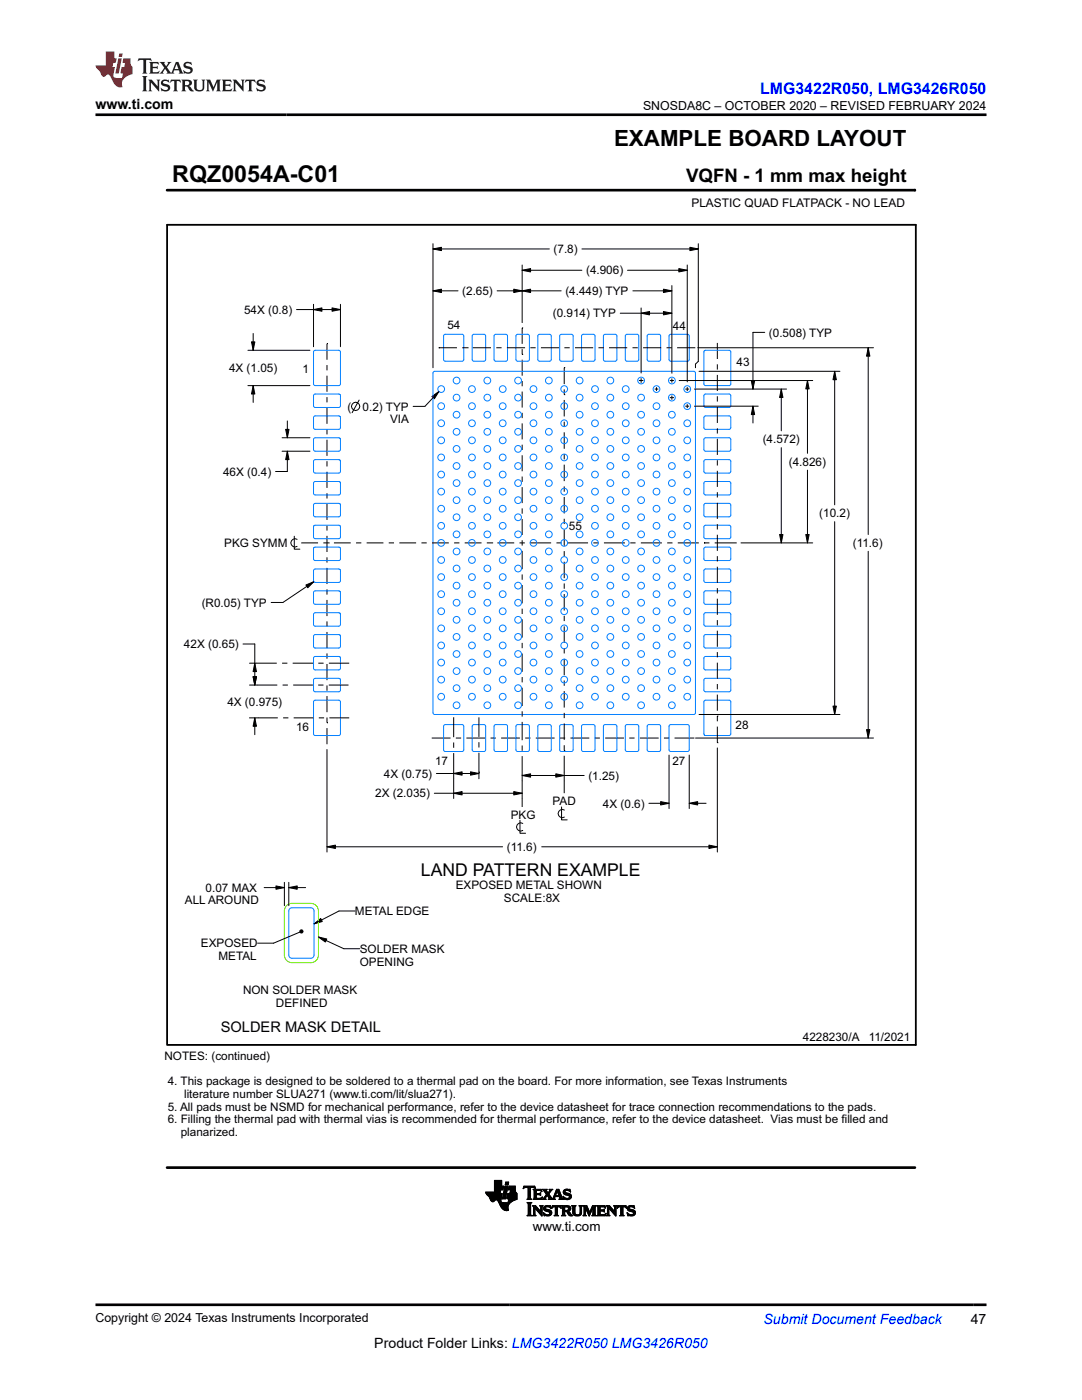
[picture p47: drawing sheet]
<svg xmlns="http://www.w3.org/2000/svg" width="216mm" height="279mm" viewBox="0 0 216 279" stroke-linecap="round" stroke-linejoin="round" font-family="sans-serif">
<defs><g id="words">
<text font-size="4.6" x="34.4" y="36.3">RQZ0054A-C01</text>
<text font-size="4.5" x="122.5" y="29.1">EXAMPLE BOARD LAYOUT</text>
<text font-size="3.7" x="136.9" y="36.3">VQFN - 1 mm max height</text>
<text font-size="3.5" x="84" y="174.7">LAND PATTERN EXAMPLE</text>
<text font-size="3.2" fill="#00f" x="151.7" y="18.7">LMG3422R050, LMG3426R050</text>
<text font-size="2.9" x="44" y="205.9">SOLDER MASK DETAIL</text>
<g font-size="2.8">
<text x="19" y="21.8">www.ti.com</text>
<text x="74.7" y="269">Product Folder Links: LMG3422R050 LMG3426R050</text>
<text x="193.7" y="264.2">47</text>
</g>
<text font-size="2.8" fill="#00f" x="152.4" y="264.2">Submit Document Feedback</text>
<text font-size="2.7" x="106.3" y="245.6">www.ti.com</text>
<g font-size="2.5">
<text x="128.3" y="21.9">SNOSDA8C – OCTOBER 2020 – REVISED FEBRUARY 2024</text>
<text x="19" y="263.9">Copyright © 2024 Texas Instruments Incorporated</text>
</g>
<text font-size="2.4" x="138" y="41.3">PLASTIC QUAD FLATPACK - NO LEAD</text>
<g font-size="2.3">
<text x="110.5" y="50.5">(7.8)</text>
<text x="92.2" y="58.9">(2.65)</text>
<text x="112.8" y="58.9">(4.449) TYP</text>
<text x="116.9" y="54.8">(4.906)</text>
<text x="48.7" y="62.6">54X (0.8)</text>
<text x="89.3" y="65.7">54</text>
<text x="110.3" y="63.3">(0.914) TYP</text>
<text x="134.3" y="65.8">44</text>
<text x="153.4" y="67.2">(0.508) TYP</text>
<text x="45.7" y="74.3">4X (1.05)</text>
<text x="60.4" y="74.4">1</text>
<text x="147" y="73">43</text>
<text x="69.3" y="81.9">(</text>
<text x="72.4" y="81.9">0.2) TYP</text>
<text x="77.8" y="84.5">VIA</text>
<text x="152.2" y="88.5">(4.572)</text>
<text x="44.5" y="94.9">46X (0.4)</text>
<text x="157.4" y="93">(4.826)</text>
<text x="113.5" y="105.7">55</text>
<text x="163.5" y="103.3">(10.2)</text>
<text x="44.7" y="109.2">PKG SYMM</text>
<text x="170.2" y="109.2">(11.6)</text>
<text x="40.3" y="121.1">(R0.05) TYP</text>
<text x="36.7" y="129.4">42X (0.65)</text>
<text x="45.4" y="140.8">4X (0.975)</text>
<text x="59.1" y="145.9">16</text>
<text x="146.8" y="145.5">28</text>
<text x="76.6" y="155.2">4X (0.75)</text>
<text x="86.8" y="152.8">17</text>
<text x="117.4" y="155.6">(1.25)</text>
<text x="134.2" y="152.8">27</text>
<text x="74.9" y="159.2">2X (2.035)</text>
<text x="110.3" y="160.7">PAD</text>
<text x="120.3" y="161.2">4X (0.6)</text>
<text x="101.9" y="163.4">PKG</text>
<text x="101.1" y="169.8">(11.6)</text>
<text x="41" y="178">0.07 MAX</text>
<text x="90.9" y="177.5">EXPOSED METAL SHOWN</text>
<text x="100.6" y="180">SCALE:8X</text>
<text x="36.9" y="180.5">ALL AROUND</text>
<text x="70.8" y="182.6">METAL EDGE</text>
<text x="40.1" y="189.1">EXPOSED</text>
<text x="43.6" y="191.6">METAL</text>
<text x="71.8" y="190.2">SOLDER MASK</text>
<text x="71.8" y="192.7">OPENING</text>
<text x="48.5" y="198.4">NON SOLDER MASK</text>
<text x="55.1" y="200.9">DEFINED</text>
<text x="160.2" y="207.7">4228230/A</text>
<text x="173.4" y="207.7">11/2021</text>
<text x="32.8" y="211.6">NOTES: (continued)</text>
<text x="33.5" y="216.6">4. This package is designed to be soldered to a thermal pad on the board. For more information, see Texas Instruments</text>
<text x="33.5" y="221.7">5. All pads must be NSMD for mechanical performance, refer to the device datasheet for trace connection recommendations to the pads.</text>
<text x="36.7" y="219.1">literature number SLUA271 (www.ti.com/lit/slua271).</text>
<text x="33.5" y="224.2">6. Filling the thermal pad with thermal vias is recommended for thermal performance, refer to the device datasheet. Vias must be f</text>
<text x="36.1" y="226.7">planarized.</text>
<text x="167.9" y="224.2">illed and</text>
</g>
</g></defs>
<g fill="none" stroke="#000" stroke-width=".2">
<path d="M33.3 38h149.3M182.6 37.7v.5M86.4 58l1.7-.3v.7zM86.4 49.7l1.7-.4v.7zM86.4 48.6v24.8M86.4 58h5M86.4 49.7h23.2M99.2 58h12.8M102.5 57.7l1.7 .3-1.7 .4zM104.2 53.9l1.7-.3v.7zM104.2 58l1.7-.3v.7zM104.2 52.9v11.5"/>
<path d="M104.2 53.9h11.9M116.1 49.7h23.2M125.2 53.9h11.9M126.3 58h7.8M132.4 57.7l1.7 .3-1.7 .4zM134.1 57v17.5M135.5 53.6l1.6 .3-1.6 .4zM137.1 52.9v23.3M137.7 49.3l1.6 .4-1.6 .3zM139.3 48.6v23.5l-.5 .6v.7M49.5 77h12.3M49.5 69.9h12.3"/>
<path d="M50.2 68.2h.7l-.4 1.7zM50.5 77l.4 1.6h-.7zM50.5 66.5v3.4M50.5 77v3.3M59.2 61.8h8.7M62.6 61.8l1.6-.4v.7zM62.6 60.7v8.5M65.2 68.6h.1M65.2 68.6v3.2M65.2 72.9v1M65.2 75v3.2M65.2 79.3v1"/>
<path d="M66.3 61.4l1.6 .4-1.6 .3zM67.9 60.7v8.5M71.7 79.8l-1.4 2.6M86.2 79.1l1.4-1-.9 1.5zM87.6 69.4h.1M87.6 69.4h3.6M87.6 78.1l-2.8 3h-2.4M92.2 69.4h1.1M93.3 69.4h.1M94.3 69.4h3.7M99 69.4h1.1M101.1 69.4h3.7"/>
<path d="M104.2 70.7h.1M104.2 65.4h.1M104.2 65.4v3.2M104.2 69.7v1M104.2 71.8v3.2M104.2 76v1.1M104.2 78.1v3.2M105.8 69.4h1.1M107.9 69.4h3.7M112.6 78.8h.1M112.6 73.4h.1M112.6 73.4v3.3"/>
<path d="M112.6 77.7v1.1M112.6 79.8v3.3M112.6 69.4h1.1M114.7 69.4h3.7M119.4 69.4h1.1M121.5 69.4h3.7M123.8 62.5h10.3M126.2 69.4h1.1M127.5 75.9h.9M127.9 62.5l1.7-.3v.6zM127.9 61.5v12.9M127.9 75.5v.9"/>
<path d="M128.3 69.4h3.6M130.6 77.6h.8M131 77.3v.7M132.4 62.2l1.7 .3-1.7 .3zM133 69.4h1.1M133.6 79.4h.9M133.7 75.9h.8M134.1 75.5v.8M134.1 78.9v.9M135.1 69.4h3.6M135.5 75.9h26.7M136.7 77.6h.8"/>
<path d="M137.1 77.3v.7M138.6 77.6h18.3M139.2 69.4h35.1M139.5 74.1h28.1M143.1 68.4v3.2M143.1 72.7v1.1M143.1 74.8v3.2M143.1 79.1v1M149.9 76h.7l-.4 1.6zM152.6 66.3h-2.4v11.3M155.9 77.6l.3 1.7h-.6zM155.9 77.6v8.4"/>
<path d="M161.1 75.9l.4 1.7h-.7zM161.1 75.9v14.6M166.5 74.1l.4 1.7h-.7zM166.5 74.1v26.6M173.2 69.4l.4 1.7h-.7zM173.2 69.4v37.3M56.3 90.1h5.5M56.3 87.4h5.5M57 85.7h.7l-.4 1.7zM57.3 90.1l.4 1.6h-.7zM57.3 84v3.4M57.3 90.1v4h-2.3"/>
<path d="M65.2 81.4v3.2M65.2 85.6v1.1M65.2 87.8v3.2M65.2 92v1.1M65.2 94.2v3.2M65.2 98.4v1.1M104.2 82.4v1M104.2 84.5v3.2M104.2 88.7v1.1M104.2 90.9v3.1M104.2 95.1v1.1M104.2 97.2v3.2"/>
<path d="M112.6 84.2v1M112.6 86.3v3.3M112.6 90.6v1.1M112.6 92.7v3.3M112.6 97.1v1M112.6 99.2v3.3M136.7 81.1h.8M137.1 80.7v.8M138.6 81.1h12.7M143.1 81.2v3.2M143.1 85.5v1M143.1 87.6v3.2"/>
<path d="M143.1 91.8v1.1M143.1 94v3.2M143.1 98.2v1.1M150.2 81.1l.4 1.6h-.7zM150.2 81.1v3.3M155.9 89.3v19M161.1 93.8v14.5M58.7 107v2.6h1.1M59.3 107.6a.82 .82 0 0 0-1.3 .7 .82 .82 0 0 0 1.3 .7M60.1 108.3h3.4M61 116.7l1.6-.6-1.2 1.2zM62.6 116.1l-6.1 4.1h-2.4"/>
<path d="M64.5 108.3h1.1M65.2 100.5v3.3M65.2 104.8v1.1M65.2 106.9v3.3M65.2 111.2v1.1M65.2 113.3v3.3M65.2 117.6v1.1M65.2 119.7v3.3M65.6 108.3h.1M66.6 108.3h3.4M71 108.3h1.1M73.2 108.3h3.3"/>
<path d="M77.6 108.3h1M79.7 108.3h3.3M84.1 108.3h1M86.2 108.3h3.4M90.6 108.3h1.1M92.7 108.3h3.4M97.1 108.3h1.1M98.2 108.3h.1M99.3 108.3h3.3M103.7 108.3h1M104.2 101.5v1M104.2 103.6v3.2"/>
<path d="M104.2 107.8v1.1M104.2 109.9v3.7M104.2 114.6v1.1M104.2 116.8v3.6M105.8 108.3h4.2M111 108.3h1.1M112.6 103.5v1.1M112.6 105.6v3.3M112.6 110v1M112.6 112.1v3.3M112.6 116.4v1.1M112.6 118.6v3.2"/>
<path d="M113.1 108.3h4.2M118.4 108.3h1.1M120.5 108.3h4.2M125.8 108.3h1M127.9 108.3h4.2M133.1 108.3h1.1M135.2 108.3h4.2M140.5 108.3h.1M140.5 108.3h1.1M142.6 108.3h4.2M143.1 100.3v3.3M143.1 104.6v1.1"/>
<path d="M143.1 106.7v3.2M143.1 111v1M143.1 113.1v3.2M143.1 117.4v1M143.1 119.5v3.2M146.8 108.3h.1M147.9 108.3h14.3M155.6 106.7h.6l-.3 1.6zM160.8 106.7h.7l-.4 1.6zM166.5 104.1v38.5M173.2 110v37.3M48.5 128.5h2.3v8.2"/>
<path d="M49.8 132.4h5.4M49.8 136.7h5.5M50.5 135h.7l-.4 1.7zM50.8 132.4l.4 1.6h-.7zM56.3 132.4h1M56.4 136.7h1M58.4 132.4h4.1M58.5 136.7h3.9M63.5 136.7h1M63.5 132.4h1.1M65.2 124v1.1M65.2 126.1v3.2"/>
<path d="M65.2 130.4v1.1M65.2 132.5v3.2M65.2 136.8v1.1M65.2 138.9v3.2M65.6 136.7h3.9M65.6 132.4h4.1M104.2 121.5v1M104.2 123.6v3.6M104.2 128.3v1.1M104.2 130.4v3.7M104.2 135.1v1.1M104.2 137.2v3.7"/>
<path d="M112.6 122.9v1.1M112.6 125v3.3M112.6 129.4v1M112.6 131.5v3.3M112.6 135.8v1.1M112.6 137.9v3.3M143.1 123.8v1M143.1 125.9v3.2M143.1 130.1v1.1M143.1 132.2v3.3M143.1 136.5v1.1M143.1 138.6v3.2"/>
<path d="M49.7 143.3h5.7M50.8 143.3l.4 1.6h-.7zM50.8 143.3v3.3M56.5 143.3h1M58.6 143.3h4M63.6 143.3h1.1M65.2 144.2h.1M65.2 143.2v1M65.2 145.3v3.2M65.2 149.6v20.4M65.7 143.3h4M86.1 147.3h3.8"/>
<path d="M86.7 158.3h17.5M87.1 154.4h8.5M90.5 154.4l1.7-.4v.7zM90.5 158.3l1.7-.3v.6zM90.5 143.1v4M90.5 148.2v1M90.5 150.3v9.1M91 147.3h1M93.1 147.3h3.7M93.9 154l1.7 .4-1.7 .3zM95.6 154.1h.1M95.6 143.2v3.9"/>
<path d="M95.6 148.1v1.1M95.6 150.2v5.2M97.9 147.3h1M100 147.3h3.7M102.5 158l1.7 .3-1.7 .3zM104.2 154.8l1.7-.4v.7zM104.2 142v1M104.2 144.1v3.6M104.2 148.8v1M104.2 150.9v10.2M104.2 154.8h12.4M104.8 147.3h1.1"/>
<path d="M106.9 147.3h3.8M110.9 154.4l1.7 .4-1.7 .3zM111.7 147.3h1.1M112.6 149.8h.1M112.6 142.3v1M112.6 144.4v3.3M112.6 148.7v1.1M112.6 150.8v7.5M113.8 147.3h3.8M118.6 147.3h1.1M120.8 147.3h3.7M125.6 147.3h1"/>
<path d="M127.7 147.3h3.7M131.8 160l1.7 .3-1.7 .4zM132.5 147.3h1M133.5 150.7v10.7M134.6 147.3h3.7M137.5 150.7v10.7M138.3 147.3h.1M138.8 147.3h35.5M139.5 142.6h28.1M143.1 142.9h.1M143.1 148.2h.1M143.1 142.9v1.1"/>
<path d="M143.1 145v3.2M143.1 149.3v20.7M166.2 140.9h.7l-.4 1.7zM172.9 145.6h.7l-.4 1.7zM52.7 177.1h4M55.1 176.8l1.6 .3-1.6 .4zM56.7 176.1v4.6M57.6 177.1l1.7-.3v.7zM57.6 176.1v4.6M57.6 177.1h3.4M65.2 169l1.7-.3v.6zM65.2 169h35.1"/>
<path d="M103.8 163.7v2.6h1.1M104.3 164.3a.82 .82 0 0 0-1.2 .7 .82 .82 0 0 0 1.2 .7M108.1 169h35M112.1 161v2.6h1.1M112.6 161.7a.82 .82 0 0 0-1.2 .7 .82 .82 0 0 0 1.2 .7M129.5 160.3h4M137.5 160.3l1.7-.3v.7zM137.5 160.3h3.4M141.5 168.7l1.6 .3-1.6 .3zM59.8 186l-5.2 2.2h-3.2M59.8 185.7l.3-.1h.3l.1 .3-.1 .2-.3 .1-.3-.2zM62.7 184.4l1.3-1.1 .3 .6z"/>
<path d="M63.5 187l1.7 .4-.3 .6zM63.5 187l5.1 2.3h3.2M70.8 181.8h-3.2l-4.9 2.6M96.9 238h2.9M97 238.1h2.8M97 238.2h2.8M97 238.2h3.2l-.2 1M97 238.3h3.2M97.1 238.4h3.1M97.2 238.5h2.9M97.3 238.6h2.8M97.4 238.6h2.7"/>
<path d="M97.4 238.7h2.7M97.5 238.8h2.6M97.6 238.8h2.5M97.6 238.9h2.5M97.7 238.9h2.4M97.7 239h2.3M97.7 239.1h2.3M97.8 239.1h2.2M97.8 239.2h2.2M97.8 239.3h2.2M97.9 239.4h2.1M97.9 239.5h1"/>
<path d="M97.9 239.5h.9M98 239.6h.7M98 239.7h.6M98.1 239.7h.5M98.2 239.8h.3M98.7 237.8h1.2M98.7 237.7h1.2M98.7 237.6h1.2M98.7 236.7h1.8l-.2 .8h-1.6M98.7 237.4h1.7M98.7 237.3h1.7M98.7 237.2h1.7"/>
<path d="M98.7 237.1h1.7M98.7 237h1.7M98.7 236.9h1.8M98.7 236.8h1.8M98.7 236.6h1.4M98.7 236.5h1.4M98.7 236.4h1.4M98.7 236.3h1.4M98.7 236.2h1.4M98.7 236.1h1.4M98.7 236h1.4M98.7 235.9h1.4"/>
<path d="M98.7 235.8h1.4M98.7 235.7h1.4M98.7 235.6h1.4M99.2 239.5h.7M99.3 239.5h.6M99.3 239.6h.6M99.4 239.7h.5M99.5 239.8h.5M99.5 239.9h.5M99.5 239.9h.6M99.8 237.9h-2.9l.2 .4 .5 .6 .5 .8 .3 .1 .5-.3h.3l.9 1.5 .6 .5h.8l-.1-.8 .6-.8M99.9 237.5l-.1 .7"/>
<path d="M100 239.2v.6l.6 .2h.8l.1-.7M100.1 236.7v-1.1h-1.4v2.3M100.3 239.2h.6M100.3 239.1h.6M100.3 239h.6M100.3 238.9h.6M100.3 238.8h.6M100.4 238.8h.5M100.4 238.7h.6M100.4 238.6h.6M100.4 238.5h.6M100.4 238.4h.6"/>
<path d="M100.5 238.3h.5M100.5 238.2h.5M100.5 238.2h.6M100.5 238.1h.6M100.5 238h.6M100.5 237.9h.6M100.5 237.8h.6M100.6 237.8h.5M100.6 237.7h.6M100.6 237.6h.6M100.6 237.5h.6M100.6 237.4h.6"/>
<path d="M100.6 237.3h.6M100.7 237.2h.5M100.7 237.2h.6M100.7 237.1h.6M100.7 237h.6M100.7 236.9h.6M100.7 236.8h.6M100.8 236.8h.5M100.8 236.7h.5l-.5 2.6h-.5zM100.8 236.4h.6M100.8 236.3h.6M100.9 236.2h.5"/>
<path d="M100.9 236.2h.6M100.9 236.1h.6M100.9 236h.6M100.9 235.9h.6l-.1 .6h-.6zM101.1 239.1h2.1M101.1 239h2.1M101.1 239.2h2.1M101.2 238.9h2M101.2 238.9v.3l.3 .1M101.2 238.8h2M101.2 238.7h2M101.2 238.6h2"/>
<path d="M101.2 238.5h2M101.3 238.4h1.9M101.3 238.3h1.9M101.4 239.9h.5M101.4 239.9h.6M101.4 239.8h.7M101.4 239.7h.8M101.4 239.7h.9M101.5 239.6h1M101.5 237.4h1.3M101.5 239.5h1.1M101.5 239.5h1.3"/>
<path d="M101.5 237.3h1.3M101.5 239.4h1.5M101.5 237.2h1.3M101.5 239.3h1.7M101.5 237.1h1.3M101.5 237h1.3M101.6 237h1.2M101.6 236.9h1.2M101.6 236.8h1.2M101.7 238.2h1.4M101.8 238.1h1.3M101.8 238h1.2"/>
<path d="M101.8 238h1.1M101.8 237.9h1.1M101.8 237.8h1.1M101.8 237.8h1M101.8 237.7h1M101.9 237.6h.9M101.9 237.5l-.2 .7M102.8 237.5h-1.4l.2-.8h1.2v1l.4 .5v1.2M103.2 239.4l-1.2 .5M103.2 238.2h-1.9l-.1 .7M104.4 237.2h.1M104.4 237.1h.2"/>
<path d="M104.5 237h2.3M104.5 236.9h2.2M104.5 236.8h2.2M105.2 239.3h.9M105.3 239.2h.6M105.4 237.1h.5M105.4 239.1h.5M105.4 237.1l-.1-.1h-.4l-.5 .2 .1-.5h2.2l.2 .5-.6-.2h-.4v.1M105.4 239l-.2 .3M105.4 239h.5M105.4 238.9h.5M105.4 238.8h.5"/>
<path d="M105.4 238.7h.5M105.4 238.6h.5M105.4 238.5h.5M105.4 238.4h.5M105.4 238.3h.5M105.4 238.2h.5M105.4 238.1h.5M105.4 238h.5M105.4 237.9h.5M105.4 237.8h.5M105.4 237.7h.5M105.4 237.6h.5"/>
<path d="M105.4 237.5h.5M105.4 237.4h.5M105.4 237.3h.5M105.4 237.2h.5M105.4 237.1v1.9M105.9 239l.2 .3M105.9 237.1v1.9M106.1 239.3h-.9M106.4 239.3h1.7M106.5 237.4h1.5M106.6 239.2h1.5M106.6 237.5h1.4"/>
<path d="M106.6 239.1h.5M106.6 237.6h.4M106.6 237.7l-.2-.4h1.6l.1 .5M106.6 239l-.2 .3M106.6 238.2h1l.3-.2v.6l-.3-.2-1 .1M106.6 239h.4M106.6 238.9h.4M106.6 238.8h.4M106.6 238.7h.4M106.6 238.6h.4M106.6 238.4h1.3M106.6 238.3h1.3"/>
<path d="M106.6 238.1h.4M106.6 238h.4M106.6 237.9h.4M106.6 237.8h.4M106.6 237.7h.4M106.6 237.7v1.3M106.6 237.1h.2M106.7 237.2h.1M107 237.7l.1-.1h.5l.5 .2M107 238.4l.1 .7h.7l.4-.2-.1 .5-1.7-.1M107 237.7v.5M107.7 238.2h.2"/>
<path d="M107.7 238.5h.2M107.8 239.1h.4M107.8 238.1h.1M107.8 238.6h.1M107.8 237.6h.3M108 237.7h.1M108 239h.2M108.1 237.8h.1M108.1 238.9h.1M108.2 239.3h.8M108.3 237.4h.8M108.4 239.2h.4"/>
<path d="M108.4 237.5h.6M108.5 239.1h.3M108.5 237.6h.5M108.6 239l-.4 .3M108.6 239h.3M108.6 237.7h.5M108.6 238.9h.3M108.6 237.8h.6M108.7 238.8h.3M108.7 237.9h.5M108.8 238.8h.3M108.8 238h.5"/>
<path d="M108.8 238.7h.3M108.8 238.1h.8M108.9 238.6h.8M108.9 238.2h.7M109 239.3h-.8M109 238.5h.6M109 238.3h.5M109 238.4h.6M109.1 237.7l.1-.4h-1l.8 1.1-.4 .6M109.1 237.7l.3 .4 .3-.5-.1-.3h.7l-.8 1M109.3 238.7h.5M109.3 238.8h.5"/>
<path d="M109.4 238.8h.5M109.4 239.3l.2-.2-.4-.6-.4 .7 .2 .1M109.4 239.3h1.4M109.4 238h.3M109.4 238.9h.6M109.5 237.9h.3M109.5 238.3l.7 .9 .2-.2M109.5 239h.5M109.6 237.8h.2M109.6 239.1h.5M109.6 239.2h.6M109.6 237.7h.3"/>
<path d="M109.7 237.4h.5M109.7 237.6h.3M109.7 237.5h.4M110.3 239.2h.3M110.3 239.1h.3M110.4 239h.3M110.4 239l.7-1.7h.4l.7 1.8 .2 .2M110.4 238.9h.3M110.5 238.8h.2M110.5 238.8h1.5M110.5 238.7h1.5M110.6 238.6h.3"/>
<path d="M110.6 238.5h.3M110.7 238.4h.2M110.7 238.3h.3M110.7 238.2h.3M110.8 238.1h.2M110.8 239.3h-1.4M110.8 238h.3M110.8 237.9h.3M110.9 237.8h.2M110.9 237.7h.8M111 237.6h.6M111 237.5h.6"/>
<path d="M111 237.4h.5M111.2 237.7l.3 .9h-.7zM111.2 237.8h.5M111.3 237.9h.4M111.3 238h.5M111.3 238.1h.5M111.4 238.2h.4M111.4 238.3h.5M111.4 238.4h.5M111.5 238.5h.4M111.5 238.6h.5M111.6 239.3h.8"/>
<path d="M111.6 238.8h.5M111.6 238.9h.5M111.7 239h.5M111.7 239.1l-.1-.3h-.8l-.2 .4 .2 .1M111.7 239.1l-.1 .2M111.7 239.2h.6M111.7 239.1h.5M112.4 238.8h.1M112.4 238.9h.2M112.4 237.9h.4M112.4 238h.4M112.4 237.8h.4"/>
<path d="M112.4 239h.3M112.4 239.3h-.8M112.4 238.1h.8M112.4 237.7h.4M112.4 239.1h.5M112.5 238.2h1M112.5 239.2h1.3M112.5 237.6h.4M112.5 239.3h.1M112.5 238.3h1.3M112.5 237.5h1.3M112.6 238.4h1.3"/>
<path d="M112.6 237.4h1.2M112.7 239.3h1M112.9 238.5h1M112.9 237.3h.4M113.1 239.4h.2M113.3 238.6h.7M113.3 238.6l.3 .2-.3 .3h-.5l-.4-.4M113.4 239.1h.5M113.4 237.6h.4M113.5 238.7h.5M113.6 239h.4M113.6 238.8h.4"/>
<path d="M113.6 238.9h.4M113.6 237.7h.2M113.7 237.8h.2M113.8 237.9l-.6-.3h-.3l-.1 .2 .1 .2 1 .4 .1 .5-.3 .4-1.2 .1-.1-.7M113.8 237.9l-.1-.6h-.8l-.4 .3-.1 .3 .1 .4 .8 .3M113.8 237.9h.1M99.6 240h.9M99.6 240.1h2.2M99.6 240.1h2.1M99.7 240.2h1.9M99.7 240.3h1.9M99.7 240.3h1.8"/>
<path d="M99.7 240.4h1.8M99.8 240.5h1.7M99.8 240.5h1.6M99.8 240.6h1.6M99.9 240.7h1.5M99.9 240.8h1.5M100 240.9h1.4M100 240.9h1.3M100.1 241h1.3M100.1 241.1h1.3M100.2 241.1h1.2M100.2 241.2h1.2"/>
<path d="M100.3 241.3h1.1M100.4 241.3h1M100.5 241.4h.9M100.6 241.5h.9M100.7 241.5h.7M101.1 241.6h.1M101.4 240h.4M105.2 242.6l.2-.3v-2l-.2-.3h.9l-.2 .3v2.1l.2 .2M105.2 242.6h.9M105.2 240.1h.8M105.3 242.5h.6M105.4 240.2h.5"/>
<path d="M105.4 242.4h.5M105.4 240.3h.5M105.4 242.3h.5M105.4 242.2h.5M105.4 242.1h.5M105.4 242h.5M105.4 241.9h.5M105.4 241.8h.5M105.4 241.7h.5M105.4 241.6h.5M105.4 241.5h.5M105.4 241.4h.5"/>
<path d="M105.4 241.3h.5M105.4 241.2h.5M105.4 241.1h.5M105.4 241h.5M105.4 240.9h.5M105.4 240.8h.5M105.4 240.7h.5M105.4 240.6h.5M105.4 240.5h.5M105.4 240.4h.5M106.1 242.6h-.9M106.3 242.6h.6"/>
<path d="M106.3 240.6h.6M106.4 240.7h.6M106.4 242.5h.4M106.4 240.8h.6M106.5 242.4h.2M106.5 240.9h.6M106.5 242.3h.2M106.5 242.2h.2M106.5 242.1h.2M106.5 242h.2M106.5 241.9h.2M106.5 241.8h.2"/>
<path d="M106.5 241.7h.2M106.5 241.6h.2M106.5 241.5h.2M106.5 241.4h.2M106.5 241.3h.2M106.5 241.2h.2M106.5 241.1h.8M106.5 241h.7M106.7 241.1v1.3l.2 .2M106.7 241.1h.1M106.7 241.1l1.5 1.6v-1.8l.1-.3h-.6l.2 .2v1M106.8 241.2h.6"/>
<path d="M106.9 241.3h.6M106.9 242.6h-.6M107 241.4h.5M107 241.5h.6M107.1 241.6h.6M107.2 241.7h.6M107.3 241.8h.9M107.4 241.9h.8M107.5 241.9h.7M107.5 242h.7M107.6 242.1h.6M107.7 242.2h.5"/>
<path d="M107.7 240.6h.6M107.8 242.3h.4M107.8 240.7h.5M107.9 242.4h.3M107.9 240.8h.3M107.9 241.8l-1-1.2h-.6l.2 .3v1.5l-.2 .2M107.9 241.8h.1M107.9 240.9h.3M107.9 241.7h.3M107.9 241.6h.3M107.9 241.5h.3M107.9 241.4h.3"/>
<path d="M107.9 241.3h.3M107.9 241.2h.3M107.9 241.1h.3M107.9 241h.3M108 242.5h.2M108 242.6h.2M108.4 242h.1M108.4 242.1h.2M108.5 242.2h.2M108.5 241.2h.4M108.5 241.1h.3M108.5 241.3h.5"/>
<path d="M108.5 242.3h.3M108.5 241h.4M108.5 241.4h.9M108.5 242.4h.7M108.5 240.9h.4M108.5 242.5h1.4M108.6 241.5h1.1M108.6 242.6h.1M108.6 240.8h1.3M108.6 241.6h1.3M108.7 240.7h1.1M108.8 241.7h1.2"/>
<path d="M108.9 242.6h.8M108.9 240.6h.6M109 241.8l-.5-.4 .1-.5 .4-.3h.8l.1 .6-.7-.4-.3 .1-.1 .2 1.1 .5 .2 .4M109 241.8l.6 .1v.4l-.5 .1-.7-.4M109.1 241.8h.9M109.4 242.4h.6M109.5 241.9h.6M109.6 240.9h.3M109.6 242.3h.4M109.6 241.9h.5M109.7 242.2h.4M109.7 242h.4"/>
<path d="M109.7 242.1h.4M109.7 240.6h.1M109.7 241h.2M109.8 241.1h.2M110.1 241.1h.1M110.1 241h.1M110.1 242l-.2 .5-.6 .2-.5-.2-.2 .1-.2-.6M110.1 240.9h.2M110.2 240.8h1.7M110.2 240.7h1.7M110.2 240.6h1.6M110.6 242.6h.9"/>
<path d="M110.8 242.5h.5M110.8 242.4h.4M110.8 240.9h.4M110.8 242.3h.4M110.8 241v-.1h-.3l-.4 .2 .1-.5h1.6l.2 .5-.4-.2h-.3l-.1 .1M110.8 241v1.4l-.2 .2M110.8 242.2h.4M110.8 242.1h.4M110.8 242h.4M110.8 241.9h.4M110.8 241.8h.4M110.8 241.7h.4"/>
<path d="M110.8 241.6h.4M110.8 241.5h.4M110.8 241.4h.4M110.8 241.3h.4M110.8 241.2h.4M110.8 241.1h.4M110.8 241h.4M111.2 241v1.4l.3 .2M111.5 242.6h-.9M111.7 240.9h.2M111.8 241h.2M111.9 241.1h.1"/>
<path d="M112 242.6l.2-.2v-1.5l-.2-.3 1.5 .1 .3 .2 .1 .4-.2 .3-.3 .1 .9 .9h-.7l-.5-.7-.4-.1v.6l.2 .2M112 242.6h.9M112 240.6h1.4M112.1 240.7h1.5M112.2 242.5h.5M112.2 240.8h1.6M112.2 242.4h.5M112.2 240.9h.5M112.2 242.3h.5M112.2 242.2h.5M112.2 242.1h.5M112.2 242h.5"/>
<path d="M112.2 241.9h.5M112.2 241.8h1.3M112.2 241.7h1.3M112.2 241.6h1.5M112.2 241.5h.5M112.2 241.4h.5M112.2 241.3h.5M112.2 241.2h.5M112.2 241.1h.5M112.2 241h.5M112.8 240.9h-.1v.7M112.9 242.6h-.9"/>
<path d="M113 240.9h.3l.1 .3-.1 .3-.3 .1M113.1 241.9h.5M113.2 241.9h.5M113.2 242h.6M113.3 242.1h.5M113.3 240.9h.5M113.3 241.5h.5M113.3 242.2h.6M113.4 242.3h.5M113.4 241h.5M113.4 241.4h.5M113.4 241.3h.5"/>
<path d="M113.4 241.1h.5M113.4 241.2h.5M113.4 242.4h.6M113.5 242.5h.6M113.6 242.6h.7M114.1 240.6h.8M114.2 240.7h.6M114.3 240.8h.4M114.3 240.9h.4M114.3 241.9h.4M114.3 241.8h.4M114.3 241.7h.4"/>
<path d="M114.3 241.6h.4M114.3 241.5h.4M114.3 241.4h.4M114.3 241.3h.4M114.3 241.2h.4M114.3 241.1h.4M114.3 241h.4M114.3 242h.4M114.3 242.1h.4M114.3 242.2h.5M114.4 242.3h.4M114.4 242.4h.7"/>
<path d="M114.5 242.5h1.3M114.7 241.9l.1 .4 .5 .1 .3-.1 .2-.4M114.7 241.9v-1l.2-.3h-.8l.2 .3v1.3l.3 .3 .5 .2 .6-.1 .2-.2 .1-.5M114.7 242.6h1M115.4 242.4h.5M115.6 240.6h.6M115.6 242.3h.4M115.7 240.7h.4M115.7 242.2h.3M115.7 242.1h.3M115.7 240.8h.4M115.8 242h.2"/>
<path d="M115.8 240.9h.2M115.8 241.9v-1l-.2-.3h.6l-.1 .3-.1 1M115.8 241.9h.2M115.8 241.8h.2M115.8 241.7h.2M115.8 241.6h.2M115.8 241.5h.2M115.8 241.4h.2M115.8 241.3h.2M115.8 241.2h.2M115.8 241.1h.2M115.8 241h.2"/>
<path d="M116.4 242.6l.1-.3v-1.4l-.1-.3h.7l.6 1.3 .5-1.3h.8l-.2 .3v1.5l.2 .2M116.4 242.6h.6M116.4 240.6h.7M116.5 240.7h.6M116.5 242.5h.4M116.5 240.8h.7M116.5 242.4h.3M116.5 240.9h.7M116.5 242.3h.3M116.5 242.2h.3M116.5 242.1h.3M116.5 242h.3"/>
<path d="M116.5 241.9h.3M116.5 241.8h.3M116.5 241.7h.3M116.5 241.6h.3M116.5 241.5h.3M116.5 241.4h.3M116.5 241.3h.3M116.5 241.2h.3M116.5 241.1h.8M116.5 241h.8M116.9 241.2h.4M116.9 241.3h.5"/>
<path d="M117 241.4h.4M117 242.6h-.6M117 241.5h.5M117 241.6h.5M117.1 241.7h.4M117.1 241.8h.5M117.2 241.9h.4M117.2 241.9h.7M117.3 242h.6M117.3 242.1h.5M117.3 242.2h.5M117.4 242.3h.3"/>
<path d="M117.4 242.4h.3M117.5 242.5h.2M117.5 242.6h.1M117.7 241.9h.3M117.7 241.8h.3M117.8 241.7h.2M117.8 241.6h.3M117.9 241.5h.2M117.9 241.4h.3M117.9 241.3h.3M118 241.2h.2M118 241.1h.8"/>
<path d="M118.1 241h.7M118.1 240.9h.7M118.1 242.6l.2-.2v-1.4l-.8 1.7-.7-1.7v1.4l.2 .2M118.1 242.6h.9M118.1 240.8h.7M118.2 240.7h.6M118.2 240.6h.8M118.3 242.5h.5M118.3 242.4h.5M118.3 242.3h.5M118.3 242.2h.5M118.3 242.1h.5"/>
<path d="M118.3 242h.5M118.3 241.9h.5M118.3 241.8h.5M118.3 241.7h.5M118.3 241.6h.5M118.3 241.5h.5M118.3 241.4h.5M118.3 241.3h.5M118.3 241.2h.5M119 242.6h-.9M119.1 242.6h1.7M119.1 240.6h1.6"/>
<path d="M119.2 240.7h1.5M119.3 242.5h1.5M119.3 240.8h1.5M119.3 242.4h1.6M119.3 240.9h.5M119.3 242.3h.4M119.3 242.2h.4M119.3 242.1h.4M119.3 242h.4M119.3 241.9h.4M119.3 241.8h.4M119.3 241.7h1.3"/>
<path d="M119.3 241.6h1.3M119.3 241.5h1.3M119.3 241.4h.4M119.3 241.3h.4M119.3 241.2h.4M119.3 241.1h.4M119.3 241h.4M119.7 241v.5h.7l.2-.2v.6l-.2-.2h-.7l.1 .7h.7l.4-.3M119.9 240.9l-.2 .1M120.3 240.9l.5 .2M120.5 241.8h.1M120.5 241.4h.1"/>
<path d="M120.6 240.9h.2M120.7 242.3h.2M120.7 241h.1M120.8 241.1h.1M120.8 241.1l-.1-.5h-1.6l.2 .3v1.4l-.2 .3M120.8 242.2h.1M120.9 242.1h.1M120.9 242.1l-.1 .5h-1.7M121 242.6h.7M121 240.6h.6M121.1 240.7h.6M121.2 242.5h.4"/>
<path d="M121.2 240.8h.6M121.2 242.4h.3M121.2 240.9h.7M121.2 242.3h.3M121.2 242.2h.3M121.2 242.1h.3M121.2 242h.3M121.2 241.9h.3M121.2 241.8h.3M121.2 241.7h.3M121.2 241.6h.3M121.2 241.5h.3"/>
<path d="M121.2 241.4h.3M121.2 241.3h.3M121.2 241.2h.3M121.2 241.1h.8M121.2 241h.8M121.5 241.1v1.3l.2 .2M121.5 241.1h.1M121.5 241.1l1.4 1.6v-1.8l.2-.3h-.6l.1 .3v.9l-1-1.2h-.6l.2 .3v1.4l-.2 .3M121.5 241.2h.6M121.6 241.3h.6M121.7 242.6h-.7M121.7 241.4h.6"/>
<path d="M121.8 241.5h.6M121.9 241.6h.6M122 241.7h.5M122 241.8h.9M122.1 241.9h.8M122.2 241.9h.7M122.3 242h.6M122.4 242.1h.5M122.5 242.2h.4M122.5 240.6h.6M122.5 242.3h.4M122.6 240.7h.4"/>
<path d="M122.6 242.4h.3M122.6 240.8h.3M122.6 240.9h.3M122.6 241.7h.3M122.6 241.6h.3M122.6 241.5h.3M122.6 241.4h.3M122.6 241.3h.3M122.6 241.2h.3M122.6 241.1h.3M122.6 241h.3M122.7 242.5h.2"/>
<path d="M122.8 242.6h.1M123.1 241.1h.1M123.2 241h.1M123.2 240.9h.2M123.2 240.8h1.8M123.2 240.7h1.7M123.3 240.6h1.6M123.6 242.6h.9M123.8 242.5h.5M123.9 242.4h.4M123.9 240.9h.4M123.9 241l-.4-.1-.4 .2 .2-.5h1.6l.2 .5-.5-.2h-.3v.1"/>
<path d="M123.9 241v1.4l-.3 .2M123.9 242.3h.4M123.9 242.2h.4M123.9 242.1h.4M123.9 242h.4M123.9 241.9h.4M123.9 241.8h.4M123.9 241.7h.4M123.9 241.6h.4M123.9 241.5h.4M123.9 241.4h.4M123.9 241.3h.4"/>
<path d="M123.9 241.2h.4M123.9 241.1h.4M123.9 241h.4M124.3 241v1.4l.2 .2M124.5 242.6h-.9M124.8 240.9h.2M124.9 241h.1M125 241.1h.1M125.1 242h.1M125.1 242.1h.2M125.2 242.2h.2M125.2 241.2h.4"/>
<path d="M125.2 241.1h.3M125.2 241.3h.5M125.2 242.3h.3M125.2 241h.4M125.2 241.4h.9M125.2 242.4h.7M125.2 240.9h.4M125.2 242.5h1.4M125.2 241.5h1.2M125.3 242.6h.1M125.3 240.8h1.3M125.3 241.6h1.3"/>
<path d="M125.4 240.7h1.1M125.5 241.7h1.2M125.6 242.6h.8M125.6 240.6h.6M125.7 241.8l-.5-.3 .1-.6 .4-.3h.8l.1 .6-.7-.4-.3 .1-.1 .3 1.1 .4 .2 .4M125.7 241.8l.6 .1v.4l-.5 .1-.7-.4M125.8 241.8h.9M126.1 242.4h.6M126.2 241.9h.6M126.3 240.9h.3M126.3 242.3h.4M126.3 241.9h.5"/>
<path d="M126.4 242.2h.4M126.4 242h.4M126.4 242.1h.4M126.4 240.6h.1M126.4 241h.2M126.5 241.1h.1M126.8 242l-.2 .5-.6 .2-.6-.2-.1 .1-.2-.6"/>
<circle cx="70.9" cy="81.1" r=".82"/>
</g>
<g fill="#000">
<path d="M86.4 58l1.7-.3v.7zM86.4 49.7l1.7-.4v.7zM102.5 57.7l1.7 .3-1.7 .4zM104.2 53.9l1.7-.3v.7zM104.2 58l1.7-.3v.7zM132.4 57.7l1.7 .3-1.7 .4zM135.5 53.6l1.6 .3-1.6 .4zM137.7 49.3l1.6 .4-1.6 .3zM50.2 68.2h.7l-.4 1.7zM50.5 77l.4 1.6h-.7zM62.6 61.8l1.6-.4v.7zM66.3 61.4l1.6 .4-1.6 .3z"/>
<path d="M86.2 79.1l1.4-1-.9 1.5zM127.9 62.5l1.7-.3v.6zM132.4 62.2l1.7 .3-1.7 .3zM149.9 76h.7l-.4 1.6zM155.9 77.6l.3 1.7h-.6zM161.1 75.9l.4 1.7h-.7zM166.5 74.1l.4 1.7h-.7zM173.2 69.4l.4 1.7h-.7zM57 85.7h.7l-.4 1.7zM57.3 90.1l.4 1.6h-.7zM150.2 81.1l.4 1.6h-.7zM61 116.7l1.6-.6-1.2 1.2z"/>
<path d="M155.6 106.7h.6l-.3 1.6zM160.8 106.7h.7l-.4 1.6zM50.5 135h.7l-.4 1.7zM50.8 132.4l.4 1.6h-.7zM50.8 143.3l.4 1.6h-.7zM90.5 154.4l1.7-.4v.7zM90.5 158.3l1.7-.3v.6zM93.9 154l1.7 .4-1.7 .3zM102.5 158l1.7 .3-1.7 .3zM104.2 154.8l1.7-.4v.7zM110.9 154.4l1.7 .4-1.7 .3zM166.2 140.9h.7l-.4 1.7z"/>
<path d="M172.9 145.6h.7l-.4 1.7zM55.1 176.8l1.6 .3-1.6 .4zM57.6 177.1l1.7-.3v.7zM65.2 169l1.7-.3v.6zM131.8 160l1.7 .3-1.7 .4zM137.5 160.3l1.7-.3v.7zM141.5 168.7l1.6 .3-1.6 .3zM59.8 185.7l.3-.1h.3l.1 .3-.1 .2-.3 .1-.3-.2zM62.7 184.4l1.3-1.1 .3 .6zM63.5 187l1.7 .4-.3 .6z"/>
</g>
<path d="M33.3 44.9h149.4v163.6h-149.4z" fill="none" stroke="#000" stroke-width=".36"/>
<path d="M33.3 38h149.3M33.3 233h149.3" fill="none" stroke="#000" stroke-width=".53"/>
<g fill="none" stroke="#007fff" stroke-width=".2">
<path d="M62.6 70.1l.3-.2h4.7l.3 .2v6.5l-.1 .3-4.9 .1-.3-.2zM62.6 78.8l.3-.2 4.8 .1 .2 .3v2.2l-.3 .1h-4.9l-.1-.3zM86.4 74.3l.3-.2h51.7l.3 .2 .1 68-.2 .2-51.9 .1-.3-.2zM88.6 66.9l.2-.2h3.4l.3 .2v4.9l-.1 .2-3.6 .1-.2-.2zM94.3 66.9l.3-.2h2l.3 .2v4.9l-.2 .2-2.1 .1-.3-.2zM98.8 66.8l2.1-.1 .3 .2 .1 4.9-.2 .2-2.2 .1-.3-.2v-4.8zM103 66.9l.3-.2h2l.3 .2v4.9l-.1 .2-2.2 .1-.3-.2zM107.4 66.9l.2-.2h2.1l.3 .2v4.9l-.2 .2-2.2 .1-.2-.2zM111.7 66.9l.3-.2h2l.3 .2 .1 4.9-.2 .2-2.2 .1-.3-.2zM116.2 66.8l2.2-.1 .3 .2v4.9l-.1 .2-2.2 .1-.3-.2-.1-4.8zM120.5 66.9l.2-.2h2.1l.2 .2 .1 4.9-.2 .2-2.2 .1-.2-.2zM124.9 66.8l2.2-.1 .3 .2 .1 4.9-.2 .2-2.2 .1-.3-.2v-4.8z"/>
<path d="M129.2 66.9l.3-.2h2l.3 .2v4.9l-.1 .2-2.2 .1-.3-.2zM133.7 66.8l3.5-.1 .3 .2v4.9l-.1 .2-3.6 .1-.3-.2v-4.8zM140.5 78.8l.3-.2 4.9 .1 .1 .3v2.2l-.3 .1h-4.9l-.2-.3zM140.5 70l5-.1 .3 .2v6.5l-.1 .3-4.9 .1-.3-.2zM62.6 91.9l.3-.2 4.8 .1 .2 .3v2.1l-.3 .2h-4.9l-.1-.3zM62.7 96.1h5l.2 .3v2.2l-.3 .2-4.9-.1-.1-.3v-2zM62.7 87.4h5l.2 .3v2.2l-.3 .2-4.9-.1-.1-.3v-2zM62.7 83h5l.2 .3v2.2l-.3 .2-4.9-.1-.1-.2v-2.1zM140.5 96.3l.3-.2h4.9l.1 .3v2.2l-.3 .2-4.9-.1-.2-.3zM140.5 91.9l.3-.2 4.9 .1 .1 .3v2.1l-.3 .2h-4.9l-.2-.3zM140.5 83.2l.3-.2h4.9l.1 .3v2.2l-.3 .2-4.9-.1-.2-.2zM140.6 87.4h5.1l.1 .3v2.2l-.3 .2-4.9-.1-.2-.3v-2z"/>
<path d="M62.6 118.1l.3-.2h4.8l.2 .4v2.1l-.3 .2h-4.9l-.1-.3zM62.7 109.3l5-.1 .2 .3v2.2l-.3 .2-4.9-.1-.1-.3zM62.7 104.9l5-.1 .2 .4v2.1l-.3 .2h-4.9l-.1-.3zM62.7 113.6h5l.2 .3v2.2l-.3 .1h-4.9l-.1-.3v-2zM62.7 100.5h5l.2 .3v2.2l-.3 .1h-4.9l-.1-.3v-2zM140.5 118.1l.3-.2 4.9 .1 .1 .3v2.1l-.3 .2h-4.9l-.2-.3zM140.5 109.4l.3-.2h4.9l.1 .3v2.2l-.3 .2-4.9-.1-.2-.3zM140.5 113.7l.3-.1h4.9l.1 .3v2.2l-.3 .1h-4.9l-.2-.3zM140.5 100.6l.3-.1h4.9l.1 .3v2.2l-.3 .1h-4.9l-.2-.3zM140.5 105l.3-.2 4.9 .1 .1 .3v2.1l-.3 .2h-4.9l-.2-.3zM62.6 131.2l.3-.2h4.8l.2 .3v2.2l-.3 .2-4.9-.1-.1-.2zM62.6 122.4l.3-.1h4.8l.2 .3v2.2l-.3 .2-4.9-.1-.1-.3z"/>
<path d="M62.7 135.4h5l.2 .3v2.2l-.3 .2-4.9-.1-.1-.3v-2zM62.7 139.8l4.9-.1 .3 .2v6.6l-.1 .2-4.9 .1-.3-.2v-6.5zM62.7 126.7h5l.2 .3v2.2l-.3 .1h-4.9l-.1-.3v-2zM140.5 139.9l.3-.2h4.7l.3 .2v6.6l-.1 .2h-5.2zM140.5 131.2l.3-.2 4.9 .1 .1 .2v2.2l-.3 .2-4.9-.1-.2-.2zM140.5 135.5l.3-.1h4.9l.1 .3v2.2l-.3 .2-4.9-.1-.2-.3zM140.5 122.4l.3-.1h4.9l.1 .3v2.2l-.3 .2-4.9-.1-.2-.3zM140.5 126.8l.3-.2 4.9 .1 .1 .3v2.2l-.3 .1h-4.9l-.2-.3zM88.6 144.8l.2-.2h3.4l.3 .2v4.8l-.1 .3-3.6 .1-.2-.2zM94.3 144.8l.3-.2h2l.3 .2v4.8l-.2 .3-2.1 .1-.3-.2zM98.6 144.8l.3-.2h2l.3 .2 .1 4.8-.2 .3-2.2 .1-.3-.2zM103 144.8l.3-.2h2l.3 .2v4.8l-.1 .3-2.2 .1-.3-.2z"/>
<path d="M107.4 144.8l.2-.2h2.1l.3 .2v4.8l-.2 .3-2.2 .1-.2-.2zM111.7 144.8l.3-.2h2l.3 .2 .1 4.8-.2 .3-2.2 .1-.3-.2zM116.1 144.8l.3-.2h2l.3 .2v4.8l-.1 .3-2.2 .1-.3-.2zM120.5 144.8l.2-.2h2.1l.2 .2 .1 4.8-.2 .3-2.2 .1-.2-.2zM124.8 144.8l.3-.2h2l.3 .2 .1 4.8-.2 .3-2.2 .1-.3-.2zM129.2 144.8l.3-.2h2l.3 .2v4.8l-.1 .3-2.2 .1-.3-.2zM133.5 144.8l.3-.2h3.4l.3 .2v4.8l-.1 .3-3.6 .1-.3-.2zM57.8 181.4l.5-.2h3.7a.63 .63 0 0 1 .7 .6v8.8a.63 .63 0 0 1-.7 .6h-3.7a.63 .63 0 0 1-.7-.6v-8.8z"/>
<circle cx="88" cy="77.6" r=".67"/>
<circle cx="91.1" cy="79.4" r=".67"/>
<circle cx="91.1" cy="75.9" r=".67"/>
<circle cx="94.2" cy="77.6" r=".67"/>
<circle cx="97.2" cy="79.4" r=".67"/>
<circle cx="97.2" cy="75.9" r=".67"/>
<circle cx="100.3" cy="77.6" r=".67"/>
<circle cx="103.4" cy="79.4" r=".67"/>
<circle cx="103.4" cy="75.9" r=".67"/>
<circle cx="106.4" cy="77.6" r=".67"/>
<circle cx="109.5" cy="79.4" r=".67"/>
<circle cx="109.5" cy="75.9" r=".67"/>
<circle cx="112.6" cy="77.6" r=".67"/>
<circle cx="115.7" cy="79.4" r=".67"/>
<circle cx="115.7" cy="75.9" r=".67"/>
<circle cx="118.7" cy="77.6" r=".67"/>
<circle cx="121.8" cy="79.4" r=".67"/>
<circle cx="121.8" cy="75.9" r=".67"/>
<circle cx="124.9" cy="77.6" r=".67"/>
<circle cx="127.9" cy="79.4" r=".67"/>
<circle cx="127.9" cy="75.9" r=".67"/>
<circle cx="131" cy="77.6" r=".67"/>
<circle cx="134.1" cy="79.4" r=".67"/>
<circle cx="134.1" cy="75.9" r=".67"/>
<circle cx="137.1" cy="77.6" r=".67"/>
<circle cx="88" cy="87.9" r=".67"/>
<circle cx="88" cy="98.1" r=".67"/>
<circle cx="88" cy="81.1" r=".67"/>
<circle cx="88" cy="94.7" r=".67"/>
<circle cx="88" cy="84.5" r=".67"/>
<circle cx="88" cy="91.3" r=".67"/>
<circle cx="91.1" cy="96.4" r=".67"/>
<circle cx="91.1" cy="89.6" r=".67"/>
<circle cx="91.1" cy="86.2" r=".67"/>
<circle cx="91.1" cy="93" r=".67"/>
<circle cx="91.1" cy="99.8" r=".67"/>
<circle cx="91.1" cy="82.8" r=".67"/>
<circle cx="94.2" cy="87.9" r=".67"/>
<circle cx="94.2" cy="98.1" r=".67"/>
<circle cx="94.2" cy="81.1" r=".67"/>
<circle cx="94.2" cy="84.5" r=".67"/>
<circle cx="94.2" cy="94.7" r=".67"/>
<circle cx="94.2" cy="91.3" r=".67"/>
<circle cx="97.2" cy="96.4" r=".67"/>
<circle cx="97.2" cy="89.6" r=".67"/>
<circle cx="97.2" cy="93" r=".67"/>
<circle cx="97.2" cy="86.2" r=".67"/>
<circle cx="97.2" cy="99.8" r=".67"/>
<circle cx="97.2" cy="82.8" r=".67"/>
<circle cx="100.3" cy="87.9" r=".67"/>
<circle cx="100.3" cy="98.1" r=".67"/>
<circle cx="100.3" cy="81.1" r=".67"/>
<circle cx="100.3" cy="94.7" r=".67"/>
<circle cx="100.3" cy="84.5" r=".67"/>
<circle cx="100.3" cy="91.3" r=".67"/>
<circle cx="103.4" cy="96.4" r=".67"/>
<circle cx="103.4" cy="89.6" r=".67"/>
<circle cx="103.4" cy="93" r=".67"/>
<circle cx="103.4" cy="86.2" r=".67"/>
<circle cx="103.4" cy="99.8" r=".67"/>
<circle cx="103.4" cy="82.8" r=".67"/>
<circle cx="106.4" cy="87.9" r=".67"/>
<circle cx="106.4" cy="98.1" r=".67"/>
<circle cx="106.4" cy="81.1" r=".67"/>
<circle cx="106.4" cy="94.7" r=".67"/>
<circle cx="106.4" cy="84.5" r=".67"/>
<circle cx="106.4" cy="91.3" r=".67"/>
<circle cx="109.5" cy="96.4" r=".67"/>
<circle cx="109.5" cy="89.6" r=".67"/>
<circle cx="109.5" cy="86.2" r=".67"/>
<circle cx="109.5" cy="93" r=".67"/>
<circle cx="109.5" cy="82.8" r=".67"/>
<circle cx="109.5" cy="99.8" r=".67"/>
<circle cx="112.6" cy="87.9" r=".67"/>
<circle cx="112.6" cy="98.1" r=".67"/>
<circle cx="112.6" cy="81.1" r=".67"/>
<circle cx="112.6" cy="94.7" r=".67"/>
<circle cx="112.6" cy="84.5" r=".67"/>
<circle cx="112.6" cy="91.3" r=".67"/>
<circle cx="115.7" cy="96.4" r=".67"/>
<circle cx="115.7" cy="89.6" r=".67"/>
<circle cx="115.7" cy="93" r=".67"/>
<circle cx="115.7" cy="86.2" r=".67"/>
<circle cx="115.7" cy="82.8" r=".67"/>
<circle cx="115.7" cy="99.8" r=".67"/>
<circle cx="118.7" cy="87.9" r=".67"/>
<circle cx="118.7" cy="81.1" r=".67"/>
<circle cx="118.7" cy="98.1" r=".67"/>
<circle cx="118.7" cy="94.7" r=".67"/>
<circle cx="118.7" cy="84.5" r=".67"/>
<circle cx="118.7" cy="91.3" r=".67"/>
<circle cx="121.8" cy="96.4" r=".67"/>
<circle cx="121.8" cy="89.6" r=".67"/>
<circle cx="121.8" cy="86.2" r=".67"/>
<circle cx="121.8" cy="93" r=".67"/>
<circle cx="121.8" cy="99.8" r=".67"/>
<circle cx="121.8" cy="82.8" r=".67"/>
<circle cx="124.9" cy="87.9" r=".67"/>
<circle cx="124.9" cy="98.1" r=".67"/>
<circle cx="124.9" cy="81.1" r=".67"/>
<circle cx="124.9" cy="94.7" r=".67"/>
<circle cx="124.9" cy="84.5" r=".67"/>
<circle cx="124.9" cy="91.3" r=".67"/>
<circle cx="127.9" cy="96.4" r=".67"/>
<circle cx="127.9" cy="89.6" r=".67"/>
<circle cx="127.9" cy="93" r=".67"/>
<circle cx="127.9" cy="86.2" r=".67"/>
<circle cx="127.9" cy="99.8" r=".67"/>
<circle cx="127.9" cy="82.8" r=".67"/>
<circle cx="131" cy="87.9" r=".67"/>
<circle cx="131" cy="98.1" r=".67"/>
<circle cx="131" cy="81.1" r=".67"/>
<circle cx="131" cy="94.7" r=".67"/>
<circle cx="131" cy="84.5" r=".67"/>
<circle cx="131" cy="91.3" r=".67"/>
<circle cx="134.1" cy="96.4" r=".67"/>
<circle cx="134.1" cy="89.6" r=".67"/>
<circle cx="134.1" cy="93" r=".67"/>
<circle cx="134.1" cy="86.2" r=".67"/>
<circle cx="134.1" cy="82.8" r=".67"/>
<circle cx="134.1" cy="99.8" r=".67"/>
<circle cx="137.1" cy="87.9" r=".67"/>
<circle cx="137.1" cy="81.1" r=".67"/>
<circle cx="137.1" cy="98.1" r=".67"/>
<circle cx="137.1" cy="84.5" r=".67"/>
<circle cx="137.1" cy="94.7" r=".67"/>
<circle cx="137.1" cy="91.3" r=".67"/>
<circle cx="88" cy="104.9" r=".67"/>
<circle cx="88" cy="115.2" r=".67"/>
<circle cx="88" cy="111.8" r=".67"/>
<circle cx="88" cy="118.6" r=".67"/>
<circle cx="88" cy="101.5" r=".67"/>
<circle cx="88" cy="108.3" r=".67"/>
<circle cx="91.1" cy="113.5" r=".67"/>
<circle cx="91.1" cy="106.6" r=".67"/>
<circle cx="91.1" cy="103.2" r=".67"/>
<circle cx="91.1" cy="110.1" r=".67"/>
<circle cx="91.1" cy="116.9" r=".67"/>
<circle cx="94.2" cy="104.9" r=".67"/>
<circle cx="94.2" cy="115.2" r=".67"/>
<circle cx="94.2" cy="101.5" r=".67"/>
<circle cx="94.2" cy="111.8" r=".67"/>
<circle cx="94.2" cy="118.6" r=".67"/>
<circle cx="94.2" cy="108.3" r=".67"/>
<circle cx="97.2" cy="113.5" r=".67"/>
<circle cx="97.2" cy="106.6" r=".67"/>
<circle cx="97.2" cy="103.2" r=".67"/>
<circle cx="97.2" cy="110.1" r=".67"/>
<circle cx="97.2" cy="116.9" r=".67"/>
<circle cx="100.3" cy="104.9" r=".67"/>
<circle cx="100.3" cy="115.2" r=".67"/>
<circle cx="100.3" cy="111.8" r=".67"/>
<circle cx="100.3" cy="118.6" r=".67"/>
<circle cx="100.3" cy="101.5" r=".67"/>
<circle cx="100.3" cy="108.3" r=".67"/>
<circle cx="103.4" cy="113.5" r=".67"/>
<circle cx="103.4" cy="106.6" r=".67"/>
<circle cx="103.4" cy="103.2" r=".67"/>
<circle cx="103.4" cy="110.1" r=".67"/>
<circle cx="103.4" cy="116.9" r=".67"/>
<circle cx="106.4" cy="104.9" r=".67"/>
<circle cx="106.4" cy="115.2" r=".67"/>
<circle cx="106.4" cy="111.8" r=".67"/>
<circle cx="106.4" cy="118.6" r=".67"/>
<circle cx="106.4" cy="101.5" r=".67"/>
<circle cx="106.4" cy="108.3" r=".67"/>
<circle cx="109.5" cy="113.5" r=".67"/>
<circle cx="109.5" cy="106.6" r=".67"/>
<circle cx="109.5" cy="103.2" r=".67"/>
<circle cx="109.5" cy="110.1" r=".67"/>
<circle cx="109.5" cy="116.9" r=".67"/>
<circle cx="112.6" cy="104.9" r=".67"/>
<circle cx="112.6" cy="115.2" r=".67"/>
<circle cx="112.6" cy="111.8" r=".67"/>
<circle cx="112.6" cy="118.6" r=".67"/>
<circle cx="112.6" cy="101.5" r=".67"/>
<circle cx="112.6" cy="108.3" r=".67"/>
<circle cx="115.7" cy="113.5" r=".67"/>
<circle cx="115.7" cy="106.6" r=".67"/>
<circle cx="115.7" cy="110.1" r=".67"/>
<circle cx="115.7" cy="103.2" r=".67"/>
<circle cx="115.7" cy="116.9" r=".67"/>
<circle cx="118.7" cy="104.9" r=".67"/>
<circle cx="118.7" cy="115.2" r=".67"/>
<circle cx="118.7" cy="111.8" r=".67"/>
<circle cx="118.7" cy="101.5" r=".67"/>
<circle cx="118.7" cy="118.6" r=".67"/>
<circle cx="118.7" cy="108.3" r=".67"/>
<circle cx="121.8" cy="113.5" r=".67"/>
<circle cx="121.8" cy="106.6" r=".67"/>
<circle cx="121.8" cy="110.1" r=".67"/>
<circle cx="121.8" cy="103.2" r=".67"/>
<circle cx="121.8" cy="116.9" r=".67"/>
<circle cx="124.9" cy="104.9" r=".67"/>
<circle cx="124.9" cy="115.2" r=".67"/>
<circle cx="124.9" cy="101.5" r=".67"/>
<circle cx="124.9" cy="118.6" r=".67"/>
<circle cx="124.9" cy="111.8" r=".67"/>
<circle cx="124.9" cy="108.3" r=".67"/>
<circle cx="127.9" cy="113.5" r=".67"/>
<circle cx="127.9" cy="106.6" r=".67"/>
<circle cx="127.9" cy="110.1" r=".67"/>
<circle cx="127.9" cy="103.2" r=".67"/>
<circle cx="127.9" cy="116.9" r=".67"/>
<circle cx="131" cy="104.9" r=".67"/>
<circle cx="131" cy="115.2" r=".67"/>
<circle cx="131" cy="101.5" r=".67"/>
<circle cx="131" cy="111.8" r=".67"/>
<circle cx="131" cy="118.6" r=".67"/>
<circle cx="131" cy="108.3" r=".67"/>
<circle cx="134.1" cy="113.5" r=".67"/>
<circle cx="134.1" cy="106.6" r=".67"/>
<circle cx="134.1" cy="103.2" r=".67"/>
<circle cx="134.1" cy="110.1" r=".67"/>
<circle cx="134.1" cy="116.9" r=".67"/>
<circle cx="137.1" cy="104.9" r=".67"/>
<circle cx="137.1" cy="115.2" r=".67"/>
<circle cx="137.1" cy="111.8" r=".67"/>
<circle cx="137.1" cy="101.5" r=".67"/>
<circle cx="137.1" cy="118.6" r=".67"/>
<circle cx="137.1" cy="108.3" r=".67"/>
<circle cx="88" cy="122" r=".67"/>
<circle cx="88" cy="135.6" r=".67"/>
<circle cx="88" cy="128.8" r=".67"/>
<circle cx="88" cy="132.2" r=".67"/>
<circle cx="88" cy="139" r=".67"/>
<circle cx="88" cy="125.4" r=".67"/>
<circle cx="91.1" cy="127.1" r=".67"/>
<circle cx="91.1" cy="137.3" r=".67"/>
<circle cx="91.1" cy="123.7" r=".67"/>
<circle cx="91.1" cy="130.5" r=".67"/>
<circle cx="91.1" cy="120.3" r=".67"/>
<circle cx="91.1" cy="133.9" r=".67"/>
<circle cx="94.2" cy="122" r=".67"/>
<circle cx="94.2" cy="135.6" r=".67"/>
<circle cx="94.2" cy="128.8" r=".67"/>
<circle cx="94.2" cy="132.2" r=".67"/>
<circle cx="94.2" cy="139" r=".67"/>
<circle cx="94.2" cy="125.4" r=".67"/>
<circle cx="97.2" cy="127.1" r=".67"/>
<circle cx="97.2" cy="137.3" r=".67"/>
<circle cx="97.2" cy="123.7" r=".67"/>
<circle cx="97.2" cy="130.5" r=".67"/>
<circle cx="97.2" cy="120.3" r=".67"/>
<circle cx="97.2" cy="133.9" r=".67"/>
<circle cx="100.3" cy="122" r=".67"/>
<circle cx="100.3" cy="135.6" r=".67"/>
<circle cx="100.3" cy="128.8" r=".67"/>
<circle cx="100.3" cy="132.2" r=".67"/>
<circle cx="100.3" cy="139" r=".67"/>
<circle cx="100.3" cy="125.4" r=".67"/>
<circle cx="103.4" cy="127.1" r=".67"/>
<circle cx="103.4" cy="137.3" r=".67"/>
<circle cx="103.4" cy="123.7" r=".67"/>
<circle cx="103.4" cy="130.5" r=".67"/>
<circle cx="103.4" cy="120.3" r=".67"/>
<circle cx="103.4" cy="133.9" r=".67"/>
<circle cx="106.4" cy="122" r=".67"/>
<circle cx="106.4" cy="135.6" r=".67"/>
<circle cx="106.4" cy="128.8" r=".67"/>
<circle cx="106.4" cy="132.2" r=".67"/>
<circle cx="106.4" cy="139" r=".67"/>
<circle cx="106.4" cy="125.4" r=".67"/>
<circle cx="109.5" cy="127.1" r=".67"/>
<circle cx="109.5" cy="137.3" r=".67"/>
<circle cx="109.5" cy="123.7" r=".67"/>
<circle cx="109.5" cy="130.5" r=".67"/>
<circle cx="109.5" cy="120.3" r=".67"/>
<circle cx="109.5" cy="133.9" r=".67"/>
<circle cx="112.6" cy="122" r=".67"/>
<circle cx="112.6" cy="135.6" r=".67"/>
<circle cx="112.6" cy="128.8" r=".67"/>
<circle cx="112.6" cy="132.2" r=".67"/>
<circle cx="112.6" cy="139" r=".67"/>
<circle cx="112.6" cy="125.4" r=".67"/>
<circle cx="115.7" cy="127.1" r=".67"/>
<circle cx="115.7" cy="137.3" r=".67"/>
<circle cx="115.7" cy="123.7" r=".67"/>
<circle cx="115.7" cy="130.5" r=".67"/>
<circle cx="115.7" cy="120.3" r=".67"/>
<circle cx="115.7" cy="133.9" r=".67"/>
<circle cx="118.7" cy="122" r=".67"/>
<circle cx="118.7" cy="135.6" r=".67"/>
<circle cx="118.7" cy="128.8" r=".67"/>
<circle cx="118.7" cy="132.2" r=".67"/>
<circle cx="118.7" cy="139" r=".67"/>
<circle cx="118.7" cy="125.4" r=".67"/>
<circle cx="121.8" cy="127.1" r=".67"/>
<circle cx="121.8" cy="137.3" r=".67"/>
<circle cx="121.8" cy="123.7" r=".67"/>
<circle cx="121.8" cy="130.5" r=".67"/>
<circle cx="121.8" cy="120.3" r=".67"/>
<circle cx="121.8" cy="133.9" r=".67"/>
<circle cx="124.9" cy="122" r=".67"/>
<circle cx="124.9" cy="135.6" r=".67"/>
<circle cx="124.9" cy="128.8" r=".67"/>
<circle cx="124.9" cy="132.2" r=".67"/>
<circle cx="124.9" cy="139" r=".67"/>
<circle cx="124.9" cy="125.4" r=".67"/>
<circle cx="127.9" cy="127.1" r=".67"/>
<circle cx="127.9" cy="137.3" r=".67"/>
<circle cx="127.9" cy="123.7" r=".67"/>
<circle cx="127.9" cy="130.5" r=".67"/>
<circle cx="127.9" cy="120.3" r=".67"/>
<circle cx="127.9" cy="133.9" r=".67"/>
<circle cx="131" cy="122" r=".67"/>
<circle cx="131" cy="135.6" r=".67"/>
<circle cx="131" cy="128.8" r=".67"/>
<circle cx="131" cy="132.2" r=".67"/>
<circle cx="131" cy="139" r=".67"/>
<circle cx="131" cy="125.4" r=".67"/>
<circle cx="134.1" cy="127.1" r=".67"/>
<circle cx="134.1" cy="137.3" r=".67"/>
<circle cx="134.1" cy="123.7" r=".67"/>
<circle cx="134.1" cy="130.5" r=".67"/>
<circle cx="134.1" cy="120.3" r=".67"/>
<circle cx="134.1" cy="133.9" r=".67"/>
<circle cx="137.1" cy="122" r=".67"/>
<circle cx="137.1" cy="135.6" r=".67"/>
<circle cx="137.1" cy="128.8" r=".67"/>
<circle cx="137.1" cy="132.2" r=".67"/>
<circle cx="137.1" cy="139" r=".67"/>
<circle cx="137.1" cy="125.4" r=".67"/>
<circle cx="91.1" cy="140.8" r=".67"/>
<circle cx="97.2" cy="140.8" r=".67"/>
<circle cx="103.4" cy="140.8" r=".67"/>
<circle cx="109.5" cy="140.8" r=".67"/>
<circle cx="115.7" cy="140.8" r=".67"/>
<circle cx="121.8" cy="140.8" r=".67"/>
<circle cx="127.9" cy="140.8" r=".67"/>
<circle cx="134.1" cy="140.8" r=".67"/>
</g>
<path d="M62 180.3h-3.7a1.51 1.51 0 0 0-1.6 1.5v8.8a1.51 1.51 0 0 0 1.6 1.5h3.7a1.51 1.51 0 0 0 1.5-1.5v-8.8a1.51 1.51 0 0 0-1.5-1.5" fill="none" stroke="#6ef200" stroke-width=".2"/>
<path d="M27.7 11.6l-.2 .6 .5-.2h.6v.1v2.2l-.2 .4h1l-.2-.4v-2.2v-.1h.5l.5 .2-.1-.6zM29.8 12.4l.2 .3v1.6l-.2 .4h1.9l.1-.6a1.08 1.08 0 0 1-1.3 .2v-.7h.6l.4 .2v-.7l-.4 .2h-.6v-.5l.2-.2a1 1 0 0 1 1 .3l-.1-.5zM31.8 12.4l1 1.1-1 1.2h.9l-.2-.2 .4-.8 .5 .8-.2 .2h1.6l-.2-.2 .1-.5h1l.1 .5-.1 .2h.9l-.2-.4-.8-1.9h-.5l-1 2.1-.8-1.1 .9-1h-.8l.2 .2-.5 .6-.3-.6 .1-.2zM35.2 12.8l.4 1h-.8zM36.8 12.5a.65 .65 0 0 0-.2 .7 .65 .65 0 0 0 .6 .5l.7 .1 .1 .3a.79 .79 0 0 1-.7 .4 .79 .79 0 0 1-.7-.5l.1 .7 .2-.1a.93 .93 0 0 0 1.1 0 .93 .93 0 0 0 .4-.9 1.46 1.46 0 0 0-1.2-.6l-.1-.3a1.09 1.09 0 0 1 1.2 .2l-.2-.6-.1 .1-.6-.2zM28.4 15.2l.2 .4v2.2l-.2 .4h1l-.2-.4v-2.2l.2-.4zM29.6 15.9l.2 .4v1.5l-.2 .4h.8l-.3-.4v-1.3l1.7 1.8v-2l.2-.4h-.8l.2 .2 .1 1.1-1.2-1.3zM32.3 16a.65 .65 0 0 0-.2 .8 .65 .65 0 0 0 .7 .4l.6 .2 .1 .2a.79 .79 0 0 1-.7 .4 .79 .79 0 0 1-.7-.5l.1 .7 .2-.1a.93 .93 0 0 0 1.1 .1 .93 .93 0 0 0 .4-1 1.46 1.46 0 0 0-1.2-.5l-.1-.4a1.09 1.09 0 0 1 1.2 .2l-.2-.6-.1 .1-.6-.1zM34.1 15.9l-.1 .6a.63 .63 0 0 1 .7-.3l.1 1.6-.3 .4h1l-.2-.4v-1.6a.66 .66 0 0 1 .8 .3l-.1-.6zM36.2 15.9l.2 .4v1.5l-.2 .4h.9l-.2-.2v-.7h.5l.1 .2a.79 .79 0 0 0 1.2 .6l-1-.9a.61 .61 0 0 0 .6-.6 .61 .61 0 0 0-.5-.7zM36.9 16.2h.2a.47 .47 0 0 1 .5 .1 .47 .47 0 0 1 .1 .5l-.2 .1-.6 .1zM38.5 15.9l.2 .2a2.27 2.27 0 0 0 .4 2 1.04 1.04 0 0 0 1.7-.7v-1.3l.2-.2h-.8l.2 .4v1.1a.6 .6 0 0 1-.6 .6 .6 .6 0 0 1-.6-.6v-1.1l.3-.4zM41.1 15.9l.2 .4v1.5l-.2 .4h.7l-.2-.4v-1.4l.9 1.9 .8-1.9v1.4l-.2 .4h1l-.3-.4v-1.5l.3-.4h-.8l-.7 1.5-.7-1.5zM44.3 15.9l.2 .4v1.5l-.2 .4h1.9l.1-.6a1.09 1.09 0 0 1-1.3 .2v-.7h.6l.4 .2v-.6l-.4 .2h-.6v-.6l.2-.1a1.01 1.01 0 0 1 1 .3l-.1-.6zM46.4 15.9l.3 .4v1.5l-.3 .4h.8l-.2-.4v-1.3l1.6 1.8v-2l.2-.4h-.7l.2 .2v1.1l-1.2-1.3zM49 15.9l-.1 .6a.63 .63 0 0 1 .8-.3v1.6l-.3 .4h1l-.2-.4v-1.6a.66 .66 0 0 1 .8 .3l-.1-.6zM51.4 16a.65 .65 0 0 0-.2 .8 .65 .65 0 0 0 .6 .4l.6 .2 .2 .2a.79 .79 0 0 1-.8 .4 .79 .79 0 0 1-.6-.5l.1 .7 .2-.1a.93 .93 0 0 0 1 .1 .93 .93 0 0 0 .5-1 1.46 1.46 0 0 0-1.3-.5l-.1-.4a1.09 1.09 0 0 1 1.3 .2l-.2-.6-.2 .1-.5-.1z" fill="#231f20"/>
<path d="M21.1 10.3v2.7h-2.1l.1 .4 .9 1a.95 .95 0 0 0 .9 .9 .59 .59 0 0 1 .6-.4 .59 .59 0 0 1 .5 .3l.4 .8a1.59 1.59 0 0 0 2.1 1.4 1.61 1.61 0 0 1 1-2.3l1-.3-.1-1.5a1.59 1.59 0 0 1-.4-1.7h-1.4l-.2 .9h.5l-.1 .9h-.5l-.2 .9v.3l.4 .1-.2 .9h-.6a.73 .73 0 0 1-1.1-.7l.3-1.5h-.5l.2-.9h.5l.2-.9h-.5v-1.3zM23.6 11.6l-.6 3.1h.7l.6-3.1zM23.8 10.7l-.1 .6h.7l.1-.6z" fill="#ed1c24"/>
<path d="M19 22.9h177.8M19 260.4h177.8" fill="none" stroke="#000" stroke-width=".53"/>
<use href="#words"/>
</svg>
